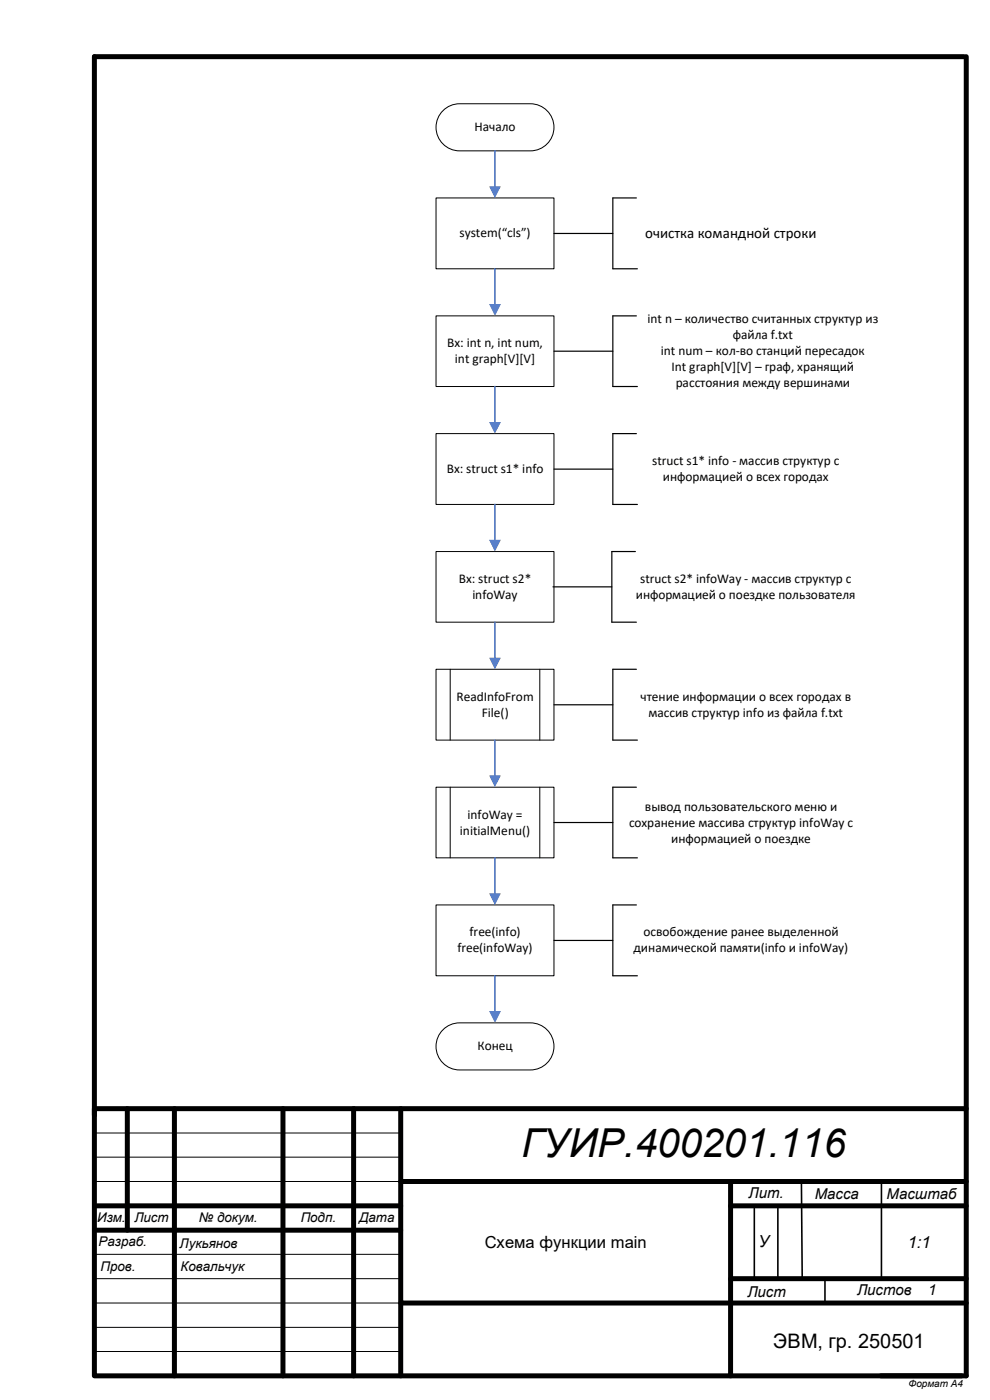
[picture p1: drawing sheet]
<svg xmlns="http://www.w3.org/2000/svg" width="210mm" height="297mm" viewBox="0 0 210 297" stroke-linecap="round" stroke-linejoin="round" font-family="sans-serif">
<defs><g id="words">
<text font-size="8.5" x="110.6" y="245.5">ГУИР.400201.116</text>
<text font-size="4.2" x="164" y="285.9">ЭВМ, гр. 250501</text>
<g font-size="3.5">
<text x="102.8" y="264.7">Схема функции main</text>
<text x="160.9" y="264.6">У</text>
<text x="192.6" y="264.8">1:1</text>
</g>
<g font-size="3.2">
<text x="136.9" y="50.5">очистка командной строки</text>
<text x="158.8" y="254.2">Лит.</text>
<text x="172.8" y="254.3">Масса</text>
<text x="188.1" y="254.3">Масштаб</text>
<text x="158.5" y="275.1">Лист</text>
<text x="181.8" y="274.8">Листов</text>
<text x="196.9" y="274.8">1</text>
</g>
<g font-size="2.8">
<text x="100.7" y="27.9">Начало</text>
<text x="97.5" y="50.4">system(“cls”)</text>
<text x="137.4" y="68.6">int n – количество считанных структур из</text>
<text x="94.9" y="73.7">Вх: int n, int num,</text>
<text x="96.5" y="77.1">int graph[V][V]</text>
<text x="140.2" y="75.4">int num – кол-во станций пересадок</text>
<text x="155.4" y="72">файла f.txt</text>
<text x="142.5" y="78.8">Int graph[V][V] – граф, хранящий</text>
<text x="143.3" y="82.2">расстояния между вершинами</text>
<text x="94.8" y="100.4">Вх: struct s1* info</text>
<text x="138.3" y="98.7">struct s1* info - массив структур с</text>
<text x="140.6" y="102.1">информацией о всех городах</text>
<text x="97.3" y="123.7">Вх: struct s2*</text>
<text x="135.8" y="123.7">struct s2* infoWay - массив структур с</text>
<text x="100.2" y="127.1">infoWay</text>
<text x="134.9" y="127.1">информацией о поездке пользователя</text>
<text x="96.9" y="148.7">ReadInfoFrom</text>
<text x="135.9" y="148.7">чтение информации о всех городах в</text>
<text x="102.2" y="152.1">File()</text>
<text x="137.6" y="152.1">массив структур info из файла f.txt</text>
<text x="99.2" y="173.7">infoWay =</text>
<text x="136.8" y="172">вывод пользовательского меню и</text>
<text x="97.6" y="177.1">initialMenu()</text>
<text x="133.4" y="175.4">сохранение массива структур infoWay c</text>
<text x="142.4" y="178.8">информацией о поездке</text>
<text x="97" y="202.1">free(infoWay)</text>
<text x="99.6" y="198.7">free(info)</text>
<text x="134.4" y="202.1">динамической памяти(info и infoWay)</text>
<text x="136.5" y="198.7">освобождение ранее выделенной</text>
<text x="101.3" y="222.8">Конец</text>
<text x="20.6" y="259.2">Изм. Лист</text>
<text x="42.2" y="259.2">№ докум.</text>
<text x="63.8" y="259.2">Подп.</text>
<text x="76.2" y="259.2">Дата</text>
<text x="20.9" y="264.4">Разраб.</text>
<text x="21.3" y="269.6">Пров.</text>
<text x="38.1" y="264.8">Лукьянов</text>
<text x="38.3" y="269.6">Ковальчук</text>
</g>
<text font-size="2.1" x="192.7" y="294.3">Формат А4</text>
</g></defs>
<g fill="none" stroke="#000" stroke-width="1.1">
<path d="M204.5 12h-184.5v224.6M205 12v223.2M27 235.2v25.8M37 235.2v56.7M60 235.2v56.7M75 235.2v56.7M85 235.2v15.5h120M20 255.8h65M85 250.7v25.7h120M155 250.7v41.2M155 255.8h50M20 261h65"/>
<path d="M85 276.4v15.5M155 271.3h50M186.9 291.9h18.1v-56.7h-185v56.7h184"/>
</g>
<path d="M24.2 235.2h5.1M20 240.4h65M20 245.5h65M20 250.7h65M20 266.1h65M20 276.4h65M20 271.3h65M20 281.6h65M20 286.7h65" fill="none" stroke="#000" stroke-width=".21"/>
<path d="M160 256.4v14.5M165 256.3v14.7M170 250.7l.2 20.6M187 250.7v20.6M175 271.3v5.1" fill="none" stroke="#000" stroke-width=".34"/>
<path d="M93.7 23.8a5 5 0 0 1 3.8-1.8h15a5 5 0 0 1 5 5 5 5 0 0 1-5 5h-15a5 5 0 0 1-4.5-2.9 5 5 0 0 1 .7-5.3z" fill-rule="evenodd" fill="#fff"/>
<path d="M93.7 23.8a5 5 0 0 1 3.8-1.8h15a5 5 0 0 1 5 5 5 5 0 0 1-5 5h-15a5 5 0 0 1-4.5-2.9 5 5 0 0 1 .7-5.3z" fill="none" stroke="#000" stroke-width=".21"/>
<path d="M92.5 42h25v15h-25z" fill="#fff"/>
<path d="M92.5 42h25v15h-25z" fill="none" stroke="#000" stroke-width=".21"/>
<path d="M92.5 67h25v15h-25z" fill="#fff"/>
<path d="M92.5 67h25v15h-25z" fill="none" stroke="#000" stroke-width=".21"/>
<path d="M92.5 92h25v15h-25z" fill="#fff"/>
<path d="M92.5 92h25v15h-25z" fill="none" stroke="#000" stroke-width=".21"/>
<path d="M92.5 117h25v15h-25z" fill="#fff"/>
<path d="M92.5 117h25v15h-25z" fill="none" stroke="#000" stroke-width=".21"/>
<path d="M92.5 142h25v15h-25z" fill="#fff"/>
<path d="M92.5 142h25v15h-25zM95.5 142v15M114.5 142v15" fill="none" stroke="#000" stroke-width=".21"/>
<path d="M92.5 167h25v15h-25z" fill="#fff"/>
<path d="M92.5 167h25v15h-25zM95.5 167v15M114.5 167v15" fill="none" stroke="#000" stroke-width=".21"/>
<path d="M93.7 218.8a5 5 0 0 1 3.8-1.8h15a5 5 0 0 1 5 5 5 5 0 0 1-5 5h-15a5 5 0 0 1-4.5-2.9 5 5 0 0 1 .7-5.3z" fill-rule="evenodd" fill="#fff"/>
<path d="M93.7 218.8a5 5 0 0 1 3.8-1.8h15a5 5 0 0 1 5 5 5 5 0 0 1-5 5h-15a5 5 0 0 1-4.5-2.9 5 5 0 0 1 .7-5.3z" fill="none" stroke="#000" stroke-width=".21"/>
<path d="M92.5 192h25v15h-25z" fill="#fff"/>
<path d="M92.5 192h25v15h-25z" fill="none" stroke="#000" stroke-width=".21"/>
<g fill="none" stroke="#000" stroke-width=".25">
<path d="M117.5 49.5h12.5M135 42h-5v15h5.2M117.5 74.5h12.5M135 67h-5v15h5.2M117.5 99.5h12.5M135 92h-5v15h5.2M134.8 117h-5v15h5.2M117.3 124.5h12.5M117.5 149.5h12.5M135 142h-5v15h5.2M117.5 174.5h12.5M135 167h-5v15h5.2"/>
<path d="M117.5 199.5h12.5M135 192h-5v15h5.2"/>
</g>
<path d="M105 132v7.8" fill="none" stroke="#4672c4" stroke-width=".34"/>
<path d="M103.8 139.5h2.5l-1.3 2.5z" fill="#4672c4"/>
<path d="M105 157v7.8" fill="none" stroke="#4672c4" stroke-width=".34"/>
<path d="M103.8 164.5h2.5l-1.3 2.5z" fill="#4672c4"/>
<path d="M105 107v7.9" fill="none" stroke="#4672c4" stroke-width=".34"/>
<path d="M103.8 114.5h2.5l-1.3 2.5z" fill="#4672c4"/>
<path d="M105 82v7.8" fill="none" stroke="#4672c4" stroke-width=".34"/>
<path d="M103.8 89.5h2.5l-1.3 2.5z" fill="#4672c4"/>
<path d="M105 57v7.9" fill="none" stroke="#4672c4" stroke-width=".34"/>
<path d="M103.8 64.5h2.5l-1.3 2.5z" fill="#4672c4"/>
<path d="M105 32v7.8" fill="none" stroke="#4672c4" stroke-width=".34"/>
<path d="M103.8 39.5h2.5l-1.3 2.5z" fill="#4672c4"/>
<path d="M105 182v7.8" fill="none" stroke="#4672c4" stroke-width=".34"/>
<path d="M103.8 189.5h2.5l-1.3 2.5z" fill="#4672c4"/>
<path d="M105 207v7.8" fill="none" stroke="#4672c4" stroke-width=".34"/>
<path d="M103.8 214.5h2.5l-1.3 2.5z" fill="#4672c4"/>
<use href="#words"/>
</svg>
